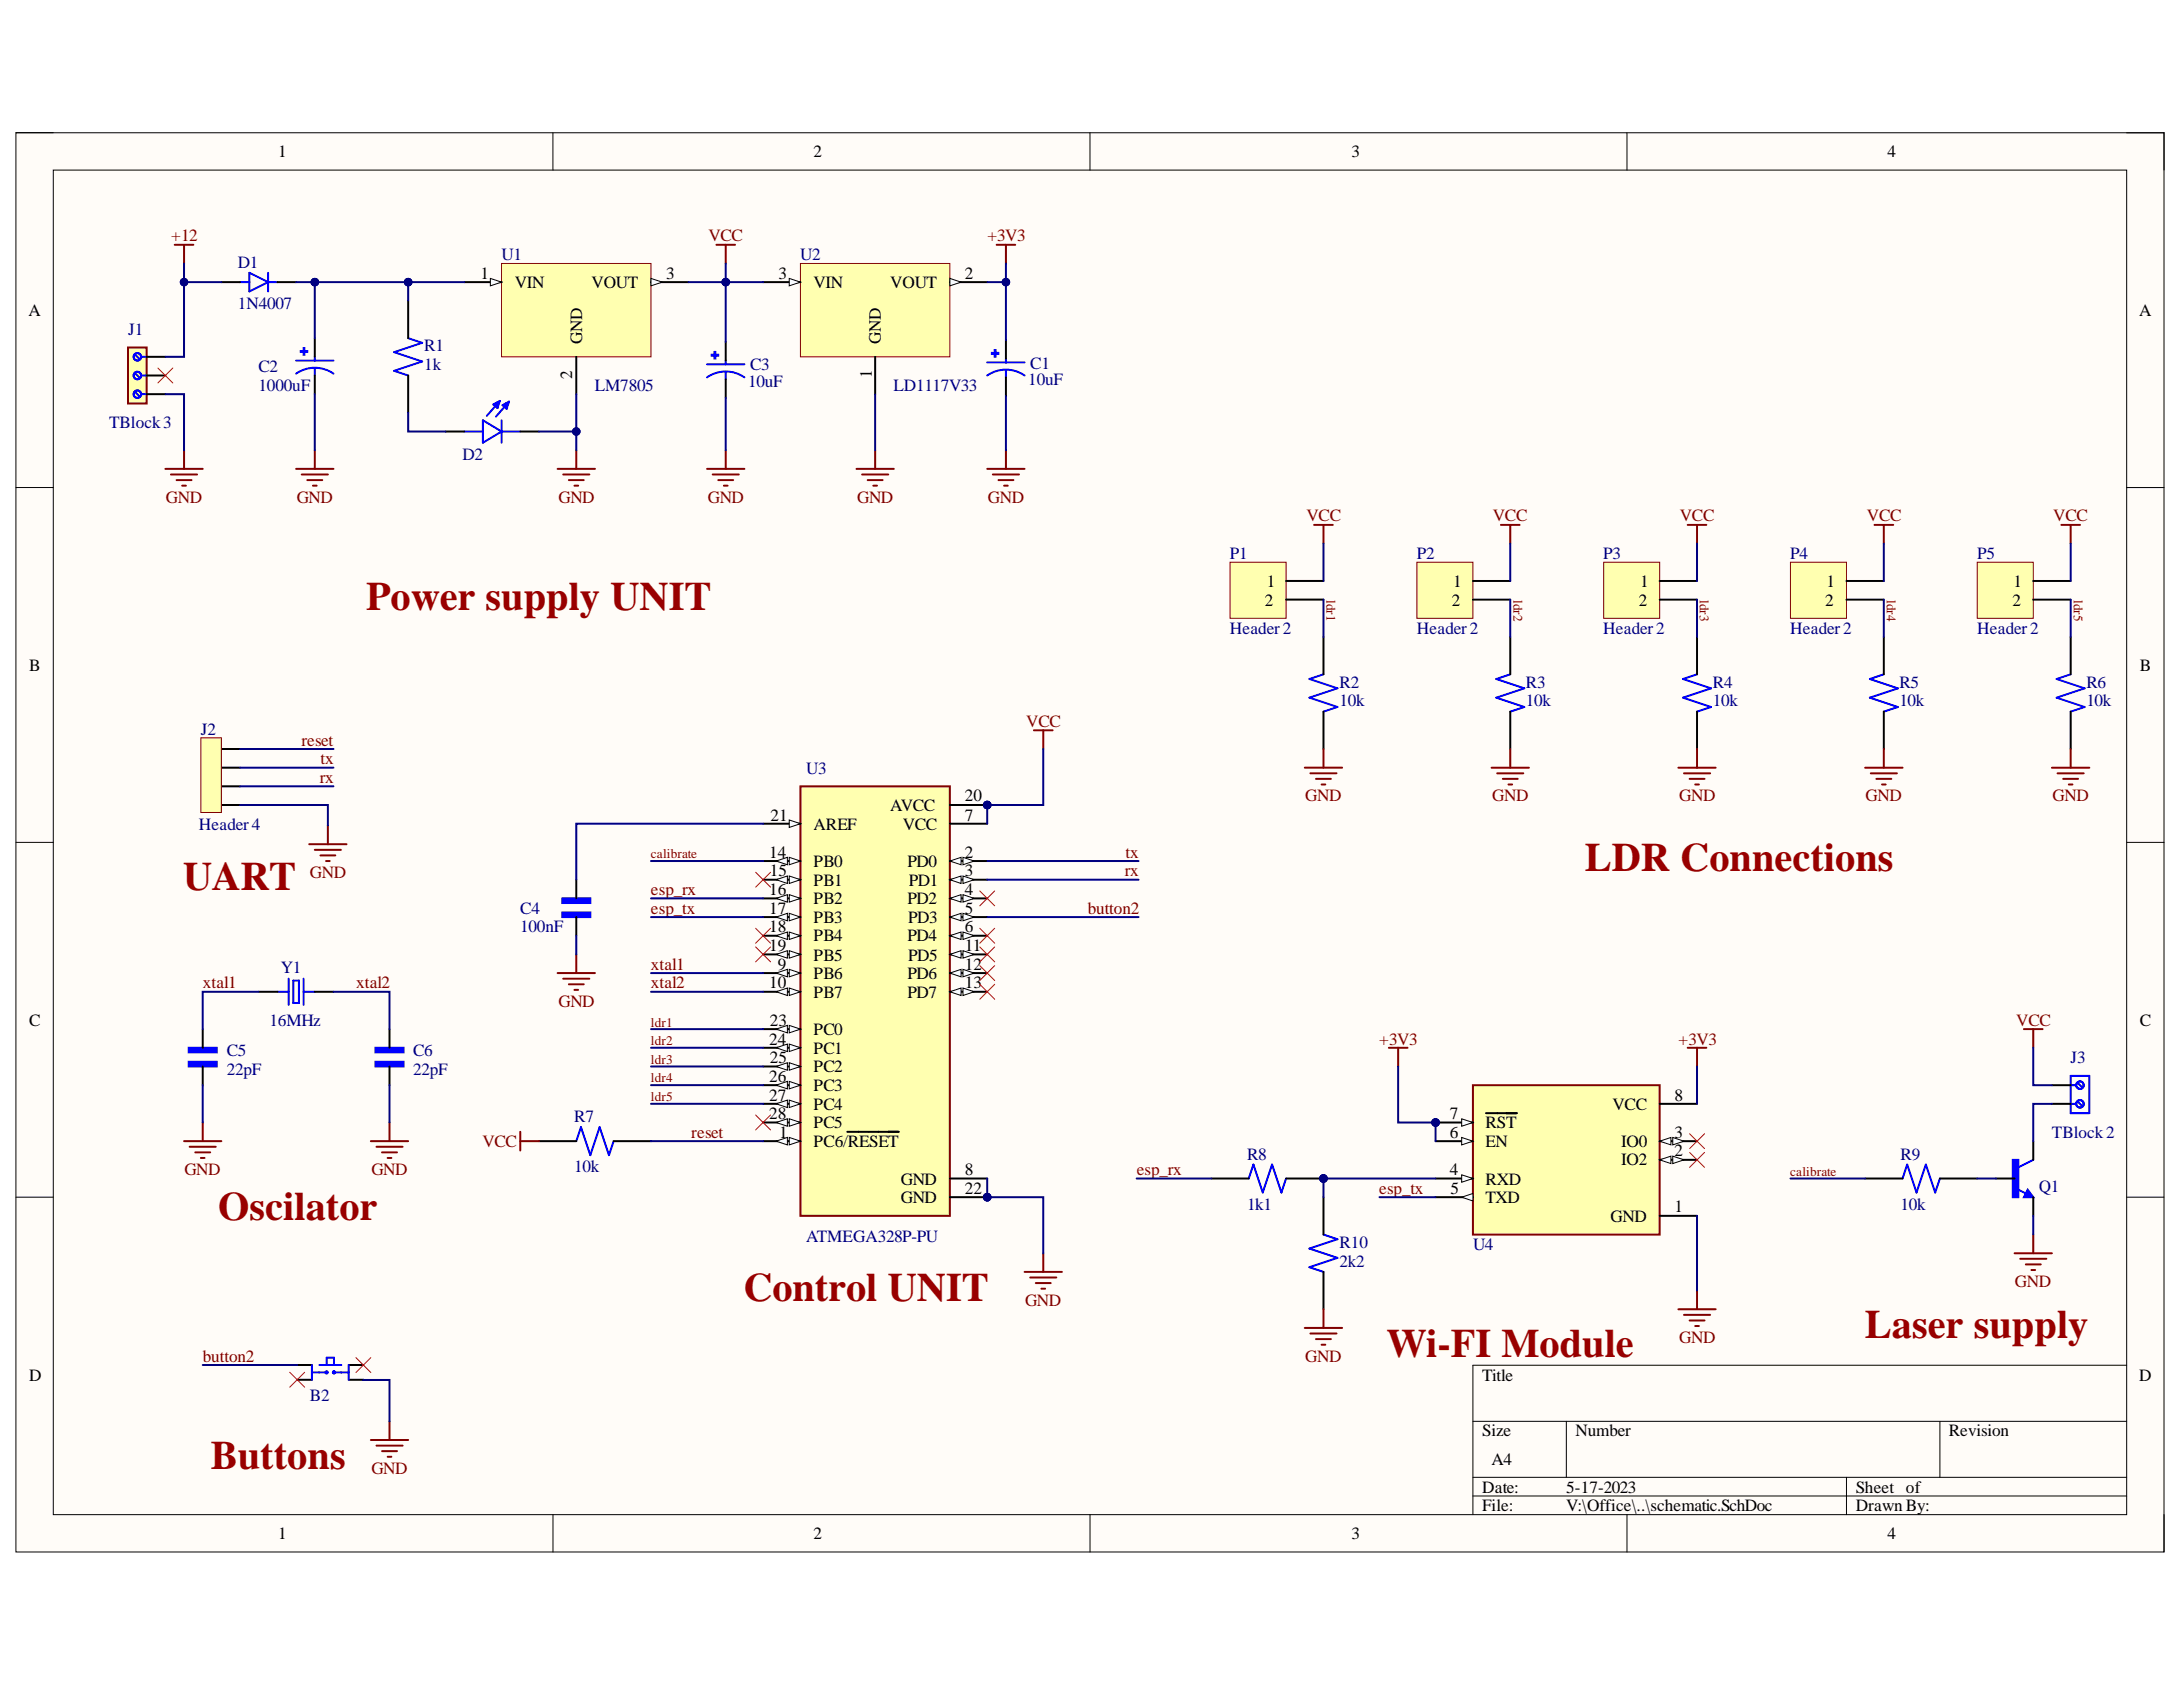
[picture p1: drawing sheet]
<svg xmlns="http://www.w3.org/2000/svg" width="279mm" height="216mm" viewBox="0 0 279 216" stroke-linecap="round" stroke-linejoin="round" font-family="sans-serif">
<defs><g id="words">
<g font-size="5.2" fill="#980000">
<text x="46.9" y="78">Power supply UNIT</text>
<text x="23.4" y="113.9">UART</text>
<text x="202.8" y="111.5">LDR Connections</text>
<text x="27.9" y="156.2">Oscilator</text>
<text x="95.2" y="166.5">Control UNIT</text>
<text x="177.5" y="173.7">Wi-FI Module</text>
<text x="238.7" y="171.2">Laser supply</text>
<text x="27" y="188">Buttons</text>
</g>
<g font-size="2.2">
<text x="35.6" y="20.1">1</text>
<text x="104.1" y="20.1">2</text>
<text x="173" y="20.1">3</text>
<text x="241.6" y="20.1">4</text>
<text x="61.5" y="35.7">1</text>
<text x="85.3" y="35.7">3</text>
<text x="99.6" y="35.7">3</text>
<text x="123.5" y="35.7">2</text>
<text x="3.6" y="40.4">A</text>
<text x="65.9" y="36.9">VIN</text>
<text x="75.7" y="36.9">VOUT</text>
<text x="104.1" y="36.9">VIN</text>
<text x="113.9" y="36.9">VOUT</text>
<text x="273.8" y="40.4">A</text>
<text x="74.5" y="44" transform="rotate(-90 74.5 44)">GND</text>
<text x="112.8" y="44" transform="rotate(-90 112.8 44)">GND</text>
<text x="73.2" y="48.5" transform="rotate(-90 73.2 48.5)">2</text>
<text x="111.6" y="48.4" transform="rotate(-90 111.6 48.4)">1</text>
<text x="161.9" y="77.5">2</text>
<text x="162.1" y="75.1">1</text>
<text x="185.8" y="77.5">2</text>
<text x="186" y="75.1">1</text>
<text x="209.8" y="77.5">2</text>
<text x="209.9" y="75.1">1</text>
<text x="233.6" y="77.5">2</text>
<text x="233.8" y="75.1">1</text>
<text x="257.6" y="77.5">2</text>
<text x="257.7" y="75.1">1</text>
<text x="3.7" y="85.8">B</text>
<text x="273.9" y="85.8">B</text>
<text x="98.6" y="105">21</text>
<text x="104.1" y="106.2">AREF</text>
<text x="113.9" y="103.7">AVCC</text>
<text x="115.5" y="106.2">VCC</text>
<text x="123.5" y="102.6">20</text>
<text x="123.5" y="105">7</text>
<text x="98.5" y="109.8">14</text>
<text x="98.5" y="112.1">15</text>
<text x="104.1" y="110.9">PB0</text>
<text x="104.1" y="113.4">PB1</text>
<text x="116.1" y="110.9">PD0</text>
<text x="116.3" y="113.4">PD1</text>
<text x="123.5" y="109.8">2</text>
<text x="123.5" y="112.1">3</text>
<text x="98.5" y="114.6">16</text>
<text x="98.5" y="116.9">17</text>
<text x="98.5" y="119.3">18</text>
<text x="104.1" y="115.8">PB2</text>
<text x="104.1" y="118.1">PB3</text>
<text x="116.1" y="115.8">PD2</text>
<text x="116.2" y="118.1">PD3</text>
<text x="123.5" y="114.6">4</text>
<text x="123.5" y="116.9">5</text>
<text x="123.5" y="119.3">6</text>
<text x="98.5" y="121.7">19</text>
<text x="99.6" y="124.1">9</text>
<text x="104.1" y="120.5">PB4</text>
<text x="104.1" y="122.9">PB5</text>
<text x="104.1" y="125.3">PB6</text>
<text x="116.1" y="120.5">PD4</text>
<text x="116.1" y="125.3">PD6</text>
<text x="116.2" y="122.9">PD5</text>
<text x="123.5" y="121.7">11</text>
<text x="123.5" y="124.1">12</text>
<text x="3.7" y="131.3">C</text>
<text x="98.5" y="126.5">10</text>
<text x="98.5" y="131.3">23</text>
<text x="104.1" y="127.7">PB7</text>
<text x="116.1" y="127.7">PD7</text>
<text x="123.5" y="126.5">13</text>
<text x="273.9" y="131.3">C</text>
<text x="98.5" y="133.7">24</text>
<text x="98.5" y="136">25</text>
<text x="104.1" y="132.5">PC0</text>
<text x="104.1" y="134.9">PC1</text>
<text x="104.1" y="137.2">PC2</text>
<text x="98.5" y="138.4">26</text>
<text x="98.5" y="140.9">27</text>
<text x="98.5" y="143.2">28</text>
<text x="104.1" y="139.6">PC3</text>
<text x="104.1" y="142.1">PC4</text>
<text x="185.6" y="143.2">7</text>
<text x="206.4" y="142.1">VCC</text>
<text x="214.3" y="140.9">8</text>
<text x="99.7" y="145.6">1</text>
<text x="104.1" y="144.4">PC5</text>
<text x="104.1" y="146.8">PC6/RESET</text>
<text x="185.6" y="145.6">6</text>
<text x="190.1" y="144.4">RST</text>
<text x="190.1" y="146.8">EN</text>
<text x="207.5" y="146.8">IO0</text>
<text x="207.5" y="149.2">IO2</text>
<text x="214.3" y="145.6">3</text>
<text x="214.3" y="148">2</text>
<text x="115.3" y="151.6">GND</text>
<text x="115.3" y="154">GND</text>
<text x="123.5" y="150.4">8</text>
<text x="123.5" y="152.8">22</text>
<text x="185.6" y="150.4">4</text>
<text x="185.7" y="152.8">5</text>
<text x="190.1" y="151.6">RXD</text>
<text x="190.1" y="154">TXD</text>
<text x="214.3" y="155.2">1</text>
<text x="206.1" y="156.3">GND</text>
<text x="3.7" y="176.7">D</text>
<text x="189.7" y="176.7">Title</text>
<text x="273.8" y="176.7">D</text>
<text x="189.7" y="183.8">Size</text>
<text x="201.6" y="183.8">Number</text>
<text x="249.4" y="183.8">Revision</text>
<text x="189.7" y="191">Date:</text>
<text x="190.9" y="187.5">A4</text>
<text x="200.5" y="191">5-17-2023</text>
<text x="237.5" y="191">Sheet of</text>
<text x="35.6" y="197">1</text>
<text x="104.1" y="197">2</text>
<text x="173" y="197">3</text>
<text x="189.7" y="193.4">File:</text>
<text x="200.5" y="193.4">V:\Office\..\schematic.SchDoc</text>
<text x="237.5" y="193.4">Drawn By:</text>
<text x="241.6" y="197">4</text>
</g>
<g font-size="2.2" fill="#800000">
<text x="21.9" y="30.9">+12</text>
<text x="90.7" y="30.9">VCC</text>
<text x="126.4" y="30.9">+3V3</text>
<text x="21.2" y="64.3">GND</text>
<text x="38" y="64.3">GND</text>
<text x="71.5" y="64.3">GND</text>
<text x="90.6" y="64.3">GND</text>
<text x="109.7" y="64.3">GND</text>
<text x="126.5" y="64.3">GND</text>
<text x="167.2" y="66.7">VCC</text>
<text x="191.1" y="66.7">VCC</text>
<text x="215" y="66.7">VCC</text>
<text x="238.9" y="66.7">VCC</text>
<text x="262.8" y="66.7">VCC</text>
<text x="38.6" y="95.5">reset</text>
<text x="131.4" y="93">VCC</text>
<text x="40.9" y="100.2">rx</text>
<text x="41" y="97.8">tx</text>
<text x="167.1" y="102.6">GND</text>
<text x="191" y="102.6">GND</text>
<text x="214.9" y="102.6">GND</text>
<text x="238.8" y="102.6">GND</text>
<text x="262.7" y="102.6">GND</text>
<text x="39.7" y="112.4">GND</text>
<text x="144" y="112.1">rx</text>
<text x="144" y="109.8">tx</text>
<text x="83.3" y="114.6">esp_rx</text>
<text x="83.3" y="116.9">esp_tx</text>
<text x="139.2" y="116.9">button2</text>
<text x="83.3" y="124.1">xtal1</text>
<text x="26" y="126.5">xtal1</text>
<text x="45.6" y="126.5">xtal2</text>
<text x="71.5" y="128.9">GND</text>
<text x="83.3" y="126.5">xtal2</text>
<text x="258.1" y="131.3">VCC</text>
<text x="176.5" y="133.7">+3V3</text>
<text x="214.8" y="133.7">+3V3</text>
<text x="61.7" y="146.8">VCC</text>
<text x="88.5" y="145.6">reset</text>
<text x="23.6" y="150.4">GND</text>
<text x="47.5" y="150.4">GND</text>
<text x="145.5" y="150.4">esp_rx</text>
<text x="176.5" y="152.8">esp_tx</text>
<text x="131.2" y="167.1">GND</text>
<text x="257.9" y="164.7">GND</text>
<text x="214.9" y="171.9">GND</text>
<text x="26" y="174.3">button2</text>
<text x="167.1" y="174.3">GND</text>
<text x="47.5" y="188.6">GND</text>
</g>
<g font-size="2.2" fill="#000080">
<text x="30.5" y="34.2">D1</text>
<text x="64.2" y="33.3">U1</text>
<text x="102.4" y="33.3">U2</text>
<text x="30.5" y="39.5">1N4007</text>
<text x="16.4" y="42.9">J1</text>
<text x="33.1" y="47.6">C2</text>
<text x="54.3" y="45">R1</text>
<text x="54.3" y="47.3">1k</text>
<text x="96" y="47.3">C3</text>
<text x="131.9" y="47.2">C1</text>
<text x="33.1" y="50.1">1000uF</text>
<text x="76.1" y="50.1">LM7805</text>
<text x="95.7" y="49.5">10uF</text>
<text x="114.4" y="50.1">LD1117V33</text>
<text x="131.6" y="49.3">10uF</text>
<text x="14" y="54.8">TBlock3</text>
<text x="59.2" y="58.8">D2</text>
<text x="157.4" y="71.5">P1</text>
<text x="181.3" y="71.5">P2</text>
<text x="205.2" y="71.5">P3</text>
<text x="229.1" y="71.5">P4</text>
<text x="253.1" y="71.5">P5</text>
<text x="157.4" y="81.1">Header2</text>
<text x="181.3" y="81.1">Header2</text>
<text x="205.2" y="81.1">Header2</text>
<text x="229.1" y="81.1">Header2</text>
<text x="253.1" y="81.1">Header2</text>
<text x="171.5" y="88">R2</text>
<text x="195.3" y="88">R3</text>
<text x="219.2" y="88">R4</text>
<text x="243.1" y="88">R5</text>
<text x="267" y="88">R6</text>
<text x="25.7" y="94">J2</text>
<text x="171.5" y="90.4">10k</text>
<text x="195.3" y="90.4">10k</text>
<text x="219.2" y="90.4">10k</text>
<text x="243.1" y="90.4">10k</text>
<text x="267" y="90.4">10k</text>
<text x="103.2" y="99">U3</text>
<text x="25.5" y="106.2">Header4</text>
<text x="66.6" y="116.9">C4</text>
<text x="66.6" y="119.3">100nF</text>
<text x="35.9" y="124.5">Y1</text>
<text x="34.5" y="131.3">16MHz</text>
<text x="29" y="135.1">C5</text>
<text x="29" y="137.6">22pF</text>
<text x="52.9" y="135.1">C6</text>
<text x="52.9" y="137.6">22pF</text>
<text x="265" y="136">J3</text>
<text x="73.5" y="143.6">R7</text>
<text x="159.6" y="148.4">R8</text>
<text x="243.3" y="148.4">R9</text>
<text x="262.6" y="145.6">TBlock2</text>
<text x="73.5" y="150">10k</text>
<text x="159.6" y="154.8">1k1</text>
<text x="243.3" y="154.8">10k</text>
<text x="260.9" y="152.5">Q1</text>
<text x="103.2" y="159">ATMEGA328P-PU</text>
<text x="171.5" y="159.7">R10</text>
<text x="188.5" y="160">U4</text>
<text x="171.5" y="162.1">2k2</text>
<text x="39.7" y="179.3">B2</text>
</g>
<g font-size="1.7" fill="#800000">
<text x="169.8" y="76.8" transform="rotate(90 169.8 76.8)">ldr1</text>
<text x="193.7" y="76.8" transform="rotate(90 193.7 76.8)">ldr2</text>
<text x="217.5" y="76.8" transform="rotate(90 217.5 76.8)">ldr3</text>
<text x="241.5" y="76.8" transform="rotate(90 241.5 76.8)">ldr4</text>
<text x="265.4" y="76.8" transform="rotate(90 265.4 76.8)">ldr5</text>
<text x="83.3" y="109.8">calibrate</text>
<text x="83.3" y="131.4">ldr1</text>
<text x="83.3" y="133.8">ldr2</text>
<text x="83.3" y="136.1">ldr3</text>
<text x="83.3" y="138.5">ldr4</text>
<text x="83.3" y="141">ldr5</text>
<text x="229.1" y="150.5">calibrate</text>
</g>
</g></defs>
<path d="M2 17h275v181.6h-275z" fill-rule="evenodd" fill="#fffcf8"/>
<path d="M2 17h275v181.6h-275z" fill="none" stroke="#000" stroke-width=".13"/>
<path d="M6.8 21.8h265.4v172h-265.4z" fill-rule="evenodd" fill="#fffcf8"/>
<g fill="none" stroke="#000" stroke-width=".13">
<path d="M2 17h4.8M70.8 17v4.8M139.5 17v4.8M208.2 17v4.8M272.2 17h4.8v4.8M6.8 21.8h265.4v172h-265.4zM2 62.4h4.8M272.2 62.4h4.8M2 107.8h4.8M272.2 107.8h4.8M2 153.2h4.8M272.2 153.2h4.8"/>
<path d="M272.2 174.7h-83.7v19.1M70.8 193.8v4.8M139.5 193.8v4.8M188.5 181.9h83.7M188.5 189.1h83.7M188.5 191.5h83.7M200.5 181.9v7.2M208.2 193.8v4.8M236.3 189.1v4.7M248.3 181.9v7.2M277 193.8v4.8"/>
</g>
<path d="M38.9 44.6h.1v.8h-.1z" fill-rule="evenodd" fill="#00f"/>
<path d="M38.9 44.6h.1v.8h-.1z" fill="none" stroke="#00f" stroke-width=".25"/>
<path d="M38.5 44.9h.8v.1h-.8z" fill-rule="evenodd" fill="#00f"/>
<g fill="none" stroke="#00f" stroke-width=".25">
<path d="M37.9 47.8a4.2 4.2 0 0 1 4.8 0M37.9 46.1h4.8M38.5 44.9h.8v.1h-.8zM40.3 45.7v.4M40.3 47.1v1M52.2 43.3l1.8 .6-3.6 1.2 3.6 1.2-3.6 1.2 1.8 .6M59.4 55.2h2.4M61.8 53.8l2.4 1.4-2.4 1.5zM63.5 51.7l-.2 .1M63.6 51.5h.1v.7M64 51.3l-1.7 1.9M64 51.3l-.9 .5 .6 .4"/>
<path d="M64 51.3l-.3 .9M64.2 53.8v2.9M64.2 55.2h2.4M64.7 51.8l-.2 .1M64.7 51.6h.2l-.1 .7M65.2 51.4l-1.7 1.9M65.2 51.4l-.9 .5 .5 .4M65.2 51.4l-.4 .9"/>
</g>
<path d="M52.2 38.5v4.8M40.3 43.3v2.4M40.3 48.1v2.3M52.2 48.1v4.7M57 55.2h2.4M66.6 55.2h2.4" fill="none" stroke="#000" stroke-width=".25"/>
<path d="M91.4 45h.2v.9h-.2z" fill-rule="evenodd" fill="#00f"/>
<path d="M91.4 45h.2v.9h-.2z" fill="none" stroke="#00f" stroke-width=".25"/>
<path d="M91.1 45.4h.8v.1h-.8z" fill-rule="evenodd" fill="#00f"/>
<path d="M90.5 48.3a4.2 4.2 0 0 1 4.8 0M90.5 46.6h4.8M91.1 45.4h.8v.1h-.8zM92.9 46.1v.5M92.9 47.6v.9" fill="none" stroke="#00f" stroke-width=".25"/>
<path d="M92.9 43.8v2.3M92.9 48.5v2.4" fill="none" stroke="#000" stroke-width=".25"/>
<path d="M127.3 44.8h.1v.8h-.1z" fill-rule="evenodd" fill="#00f"/>
<path d="M127.3 44.8h.1v.8h-.1z" fill="none" stroke="#00f" stroke-width=".25"/>
<path d="M126.9 45.2h.9v.1h-.9z" fill-rule="evenodd" fill="#00f"/>
<path d="M126.4 48.1a4.2 4.2 0 0 1 4.7 0M126.4 46.4h4.7M126.9 45.2h.9v.1h-.9zM128.7 45.9v.5M128.7 47.3v1" fill="none" stroke="#00f" stroke-width=".25"/>
<path d="M128.7 43.5v2.4M128.7 48.3v2.4" fill="none" stroke="#000" stroke-width=".25"/>
<g fill="none" stroke="#800000" stroke-width=".25">
<path d="M22.4 31.3h2.4M23.6 31.3v2.4M91.7 31.3h2.4M92.9 31.3v2.4M127.6 31.3h2.3M128.7 31.3v2.4M23.6 57.6v2.4M40.3 57.6v2.4M92.9 57.6v2.4M128.7 57.6v2.4M21.2 60h4.7M21.9 60.7h3.3"/>
<path d="M22.6 61.4h1.9M23.3 62.2h.5M37.9 60h4.8M38.6 60.7h3.4M39.3 61.4h1.9M40.1 62.2h.4M90.5 60h4.8M91.2 60.7h3.4M91.9 61.4h1.9M92.6 62.2h.5M126.4 60h4.7M127.1 60.7h3.3"/>
<path d="M127.8 61.4h1.9M128.5 62.2h.5"/>
</g>
<path d="M64.2 33.7h19.1v12h-19.1z" fill-rule="evenodd" fill="#ffffb0"/>
<path d="M64.2 33.7h19.1v12h-19.1z" fill="none" stroke="#800000" stroke-width=".13"/>
<path d="M59.4 36.1h4.8" fill="none" stroke="#000" stroke-width=".25"/>
<path d="M62.8 35.6l1.4 .5-1.4 .5z" fill="#f8fcff"/>
<path d="M62.8 35.6l1.4 .5-1.4 .5z" fill="none" stroke="#000" stroke-width=".13"/>
<path d="M83.3 36.1h4.8" fill="none" stroke="#000" stroke-width=".25"/>
<path d="M83.3 35.6l1.5 .5-1.5 .5z" fill="#f8fcff"/>
<path d="M83.3 35.6l1.5 .5-1.5 .5z" fill="none" stroke="#000" stroke-width=".13"/>
<path d="M73.8 45.7v4.7" fill="none" stroke="#000" stroke-width=".25"/>
<path d="M102.4 33.7h19.2v12h-19.2z" fill-rule="evenodd" fill="#ffffb0"/>
<path d="M102.4 33.7h19.2v12h-19.2z" fill="none" stroke="#800000" stroke-width=".13"/>
<path d="M97.7 36.1h4.7" fill="none" stroke="#000" stroke-width=".25"/>
<path d="M101 35.6l1.4 .5-1.4 .5z" fill="#f8fcff"/>
<path d="M101 35.6l1.4 .5-1.4 .5z" fill="none" stroke="#000" stroke-width=".13"/>
<path d="M121.6 36.1h4.8" fill="none" stroke="#000" stroke-width=".25"/>
<path d="M121.6 35.6l1.4 .5-1.4 .5z" fill="#f8fcff"/>
<path d="M121.6 35.6l1.4 .5-1.4 .5z" fill="none" stroke="#000" stroke-width=".13"/>
<path d="M28.3 36.1h2.4M35.5 36.1h2.4M112 45.7v4.7" fill="none" stroke="#000" stroke-width=".25"/>
<path d="M73.8 57.6v2.4M112 57.6v2.4M71.4 60h4.8M72.1 60.7h3.3M72.8 61.4h1.9M73.5 62.2h.5M109.6 60h4.8M110.3 60.7h3.4M111.1 61.4h1.9M111.8 62.2h.4" fill="none" stroke="#800000" stroke-width=".25"/>
<path d="M30.7 36.1h1.2M31.9 34.9l2.4 1.2-2.4 1.2zM34.3 34.9v2.4M34.3 36.1h1.2" fill="none" stroke="#00f" stroke-width=".25"/>
<path d="M16.4 44.5h2.4v7.1h-2.4z" fill-rule="evenodd" fill="#ffffb0"/>
<path d="M16.4 44.5h2.4v7.1h-2.4z" fill="none" stroke="#800000" stroke-width=".25"/>
<g fill="none" stroke="#00f" stroke-width=".25">
<path d="M17.3 50.2l.5 .5M17.3 47.8l.5 .5M17.3 45.4l.5 .5M18.1 50.4h.7M18.1 48.1h.7M18.1 45.7h.7"/>
<circle cx="17.6" cy="45.7" r=".48"/>
<circle cx="17.6" cy="48.1" r=".48"/>
<circle cx="17.6" cy="50.4" r=".48"/>
</g>
<path d="M18.8 50.4h2.4M18.8 48.1h2.4M18.8 45.7h2.4" fill="none" stroke="#000" stroke-width=".25"/>
<path d="M20.2 47.1l1.9 1.9M22.1 47.1l-1.9 1.9" fill="none" stroke="#f00" stroke-width=".13"/>
<circle cx="126.4" cy="103" r=".48" fill="#000080"/>
<circle cx="126.4" cy="103" r=".48" fill="none" stroke="#000080" stroke-width=".13"/>
<circle cx="126.4" cy="153.2" r=".48" fill="#000080"/>
<circle cx="126.4" cy="153.2" r=".48" fill="none" stroke="#000080" stroke-width=".13"/>
<path d="M102.4 100.6h19.2v55h-19.2z" fill-rule="evenodd" fill="#ffffb0"/>
<path d="M102.4 100.6h19.2v55h-19.2z" fill="none" stroke="#800000" stroke-width=".25"/>
<path d="M97.7 105.4h4.7" fill="none" stroke="#000" stroke-width=".25"/>
<path d="M101 104.9l1.4 .5-1.4 .5z" fill="#f8fcff"/>
<path d="M101 104.9l1.4 .5-1.4 .5z" fill="none" stroke="#000" stroke-width=".13"/>
<path d="M97.7 110.2h4.7" fill="none" stroke="#000" stroke-width=".25"/>
<path d="M101 109.7l1.4 .5-1.4 .5z" fill="#f8fcff"/>
<path d="M101 109.7l1.4 .5-1.4 .5z" fill="none" stroke="#000" stroke-width=".13"/>
<path d="M99.3 110.2l1.5-.5v1z" fill="#f8fcff"/>
<path d="M99.3 110.2l1.5-.5v1z" fill="none" stroke="#000" stroke-width=".13"/>
<path d="M97.7 112.6h4.7" fill="none" stroke="#000" stroke-width=".25"/>
<path d="M101 112.1l1.4 .5-1.4 .5z" fill="#f8fcff"/>
<path d="M101 112.1l1.4 .5-1.4 .5z" fill="none" stroke="#000" stroke-width=".13"/>
<path d="M99.3 112.6l1.5-.5v1z" fill="#f8fcff"/>
<path d="M99.3 112.6l1.5-.5v1z" fill="none" stroke="#000" stroke-width=".13"/>
<path d="M97.7 115h4.7" fill="none" stroke="#000" stroke-width=".25"/>
<path d="M101 114.5l1.4 .5-1.4 .5z" fill="#f8fcff"/>
<path d="M101 114.5l1.4 .5-1.4 .5z" fill="none" stroke="#000" stroke-width=".13"/>
<path d="M99.3 115l1.5-.5v1z" fill="#f8fcff"/>
<path d="M99.3 115l1.5-.5v1z" fill="none" stroke="#000" stroke-width=".13"/>
<path d="M97.7 117.4h4.7" fill="none" stroke="#000" stroke-width=".25"/>
<path d="M101 116.9l1.4 .5-1.4 .4z" fill="#f8fcff"/>
<path d="M101 116.9l1.4 .5-1.4 .4z" fill="none" stroke="#000" stroke-width=".13"/>
<path d="M99.3 117.4l1.5-.5v.9z" fill="#f8fcff"/>
<path d="M99.3 117.4l1.5-.5v.9z" fill="none" stroke="#000" stroke-width=".13"/>
<path d="M97.7 119.8h4.7" fill="none" stroke="#000" stroke-width=".25"/>
<path d="M101 119.3l1.4 .5-1.4 .4z" fill="#f8fcff"/>
<path d="M101 119.3l1.4 .5-1.4 .4z" fill="none" stroke="#000" stroke-width=".13"/>
<path d="M99.3 119.8l1.5-.5v.9z" fill="#f8fcff"/>
<path d="M99.3 119.8l1.5-.5v.9z" fill="none" stroke="#000" stroke-width=".13"/>
<path d="M97.7 122.1h4.7" fill="none" stroke="#000" stroke-width=".25"/>
<path d="M101 121.7l1.4 .4-1.4 .5z" fill="#f8fcff"/>
<path d="M101 121.7l1.4 .4-1.4 .5z" fill="none" stroke="#000" stroke-width=".13"/>
<path d="M99.3 122.1l1.5-.4v.9z" fill="#f8fcff"/>
<path d="M99.3 122.1l1.5-.4v.9z" fill="none" stroke="#000" stroke-width=".13"/>
<path d="M97.7 124.5h4.7" fill="none" stroke="#000" stroke-width=".25"/>
<path d="M101 124.1l1.4 .4-1.4 .5z" fill="#f8fcff"/>
<path d="M101 124.1l1.4 .4-1.4 .5z" fill="none" stroke="#000" stroke-width=".13"/>
<path d="M99.3 124.5l1.5-.4v.9z" fill="#f8fcff"/>
<path d="M99.3 124.5l1.5-.4v.9z" fill="none" stroke="#000" stroke-width=".13"/>
<path d="M97.7 126.9h4.7" fill="none" stroke="#000" stroke-width=".25"/>
<path d="M101 126.4l1.4 .5-1.4 .5z" fill="#f8fcff"/>
<path d="M101 126.4l1.4 .5-1.4 .5z" fill="none" stroke="#000" stroke-width=".13"/>
<path d="M99.3 126.9l1.5-.5v1z" fill="#f8fcff"/>
<path d="M99.3 126.9l1.5-.5v1z" fill="none" stroke="#000" stroke-width=".13"/>
<path d="M97.7 131.7h4.7" fill="none" stroke="#000" stroke-width=".25"/>
<path d="M101 131.2l1.4 .5-1.4 .5z" fill="#f8fcff"/>
<path d="M101 131.2l1.4 .5-1.4 .5z" fill="none" stroke="#000" stroke-width=".13"/>
<path d="M99.3 131.7l1.5-.5v1z" fill="#f8fcff"/>
<path d="M99.3 131.7l1.5-.5v1z" fill="none" stroke="#000" stroke-width=".13"/>
<path d="M97.7 134.1h4.7" fill="none" stroke="#000" stroke-width=".25"/>
<path d="M101 133.6l1.4 .5-1.4 .5z" fill="#f8fcff"/>
<path d="M101 133.6l1.4 .5-1.4 .5z" fill="none" stroke="#000" stroke-width=".13"/>
<path d="M99.3 134.1l1.5-.5v1z" fill="#f8fcff"/>
<path d="M99.3 134.1l1.5-.5v1z" fill="none" stroke="#000" stroke-width=".13"/>
<path d="M97.7 136.5h4.7" fill="none" stroke="#000" stroke-width=".25"/>
<path d="M101 136l1.4 .5-1.4 .5z" fill="#f8fcff"/>
<path d="M101 136l1.4 .5-1.4 .5z" fill="none" stroke="#000" stroke-width=".13"/>
<path d="M99.3 136.5l1.5-.5v1z" fill="#f8fcff"/>
<path d="M99.3 136.5l1.5-.5v1z" fill="none" stroke="#000" stroke-width=".13"/>
<path d="M97.7 138.9h4.7" fill="none" stroke="#000" stroke-width=".25"/>
<path d="M101 138.4l1.4 .5-1.4 .5z" fill="#f8fcff"/>
<path d="M101 138.4l1.4 .5-1.4 .5z" fill="none" stroke="#000" stroke-width=".13"/>
<path d="M99.3 138.9l1.5-.5v1z" fill="#f8fcff"/>
<path d="M99.3 138.9l1.5-.5v1z" fill="none" stroke="#000" stroke-width=".13"/>
<path d="M97.7 141.3h4.7" fill="none" stroke="#000" stroke-width=".25"/>
<path d="M101 140.8l1.4 .5-1.4 .4z" fill="#f8fcff"/>
<path d="M101 140.8l1.4 .5-1.4 .4z" fill="none" stroke="#000" stroke-width=".13"/>
<path d="M99.3 141.3l1.5-.5v.9z" fill="#f8fcff"/>
<path d="M99.3 141.3l1.5-.5v.9z" fill="none" stroke="#000" stroke-width=".13"/>
<path d="M97.7 143.7h4.7" fill="none" stroke="#000" stroke-width=".25"/>
<path d="M101 143.2l1.4 .5-1.4 .4z" fill="#f8fcff"/>
<path d="M101 143.2l1.4 .5-1.4 .4z" fill="none" stroke="#000" stroke-width=".13"/>
<path d="M99.3 143.7l1.5-.5v.9z" fill="#f8fcff"/>
<path d="M99.3 143.7l1.5-.5v.9z" fill="none" stroke="#000" stroke-width=".13"/>
<path d="M97.7 146h4.7" fill="none" stroke="#000" stroke-width=".25"/>
<path d="M101 145.6l1.4 .4-1.4 .5z" fill="#f8fcff"/>
<path d="M101 145.6l1.4 .4-1.4 .5z" fill="none" stroke="#000" stroke-width=".13"/>
<path d="M99.3 146l1.5-.4v.9z" fill="#f8fcff"/>
<path d="M99.3 146l1.5-.4v.9z" fill="none" stroke="#000" stroke-width=".13"/>
<path d="M121.6 103h4.8M108.4 144.8h6.6" fill="none" stroke="#000" stroke-width=".25"/>
<circle cx="126.4" cy="103" r=".48" fill="#000080"/>
<circle cx="126.4" cy="103" r=".48" fill="none" stroke="#000080" stroke-width=".13"/>
<path d="M121.6 105.4h4.8M121.6 110.2h4.8" fill="none" stroke="#000" stroke-width=".25"/>
<path d="M121.6 110.2l1.4-.5v1z" fill="#f8fcff"/>
<path d="M121.6 110.2l1.4-.5v1z" fill="none" stroke="#000" stroke-width=".13"/>
<path d="M123.2 109.7l1.5 .5-1.5 .5z" fill="#f8fcff"/>
<path d="M123.2 109.7l1.5 .5-1.5 .5z" fill="none" stroke="#000" stroke-width=".13"/>
<path d="M121.6 112.6h4.8" fill="none" stroke="#000" stroke-width=".25"/>
<path d="M121.6 112.6l1.4-.5v1z" fill="#f8fcff"/>
<path d="M121.6 112.6l1.4-.5v1z" fill="none" stroke="#000" stroke-width=".13"/>
<path d="M123.2 112.1l1.5 .5-1.5 .5z" fill="#f8fcff"/>
<path d="M123.2 112.1l1.5 .5-1.5 .5z" fill="none" stroke="#000" stroke-width=".13"/>
<path d="M121.6 115h4.8" fill="none" stroke="#000" stroke-width=".25"/>
<path d="M121.6 115l1.4-.5v1z" fill="#f8fcff"/>
<path d="M121.6 115l1.4-.5v1z" fill="none" stroke="#000" stroke-width=".13"/>
<path d="M123.2 114.5l1.5 .5-1.5 .5z" fill="#f8fcff"/>
<path d="M123.2 114.5l1.5 .5-1.5 .5z" fill="none" stroke="#000" stroke-width=".13"/>
<path d="M121.6 117.4h4.8" fill="none" stroke="#000" stroke-width=".25"/>
<path d="M121.6 117.4l1.4-.5v.9z" fill="#f8fcff"/>
<path d="M121.6 117.4l1.4-.5v.9z" fill="none" stroke="#000" stroke-width=".13"/>
<path d="M123.2 116.9l1.5 .5-1.5 .4z" fill="#f8fcff"/>
<path d="M123.2 116.9l1.5 .5-1.5 .4z" fill="none" stroke="#000" stroke-width=".13"/>
<path d="M121.6 119.8h4.8" fill="none" stroke="#000" stroke-width=".25"/>
<path d="M121.6 119.8l1.4-.5v.9z" fill="#f8fcff"/>
<path d="M121.6 119.8l1.4-.5v.9z" fill="none" stroke="#000" stroke-width=".13"/>
<path d="M123.2 119.3l1.5 .5-1.5 .4z" fill="#f8fcff"/>
<path d="M123.2 119.3l1.5 .5-1.5 .4z" fill="none" stroke="#000" stroke-width=".13"/>
<path d="M121.6 122.1h4.8" fill="none" stroke="#000" stroke-width=".25"/>
<path d="M121.6 122.1l1.4-.4v.9z" fill="#f8fcff"/>
<path d="M121.6 122.1l1.4-.4v.9z" fill="none" stroke="#000" stroke-width=".13"/>
<path d="M123.2 121.7l1.5 .4-1.5 .5z" fill="#f8fcff"/>
<path d="M123.2 121.7l1.5 .4-1.5 .5z" fill="none" stroke="#000" stroke-width=".13"/>
<path d="M121.6 124.5h4.8" fill="none" stroke="#000" stroke-width=".25"/>
<path d="M121.6 124.5l1.4-.4v.9z" fill="#f8fcff"/>
<path d="M121.6 124.5l1.4-.4v.9z" fill="none" stroke="#000" stroke-width=".13"/>
<path d="M123.2 124.1l1.5 .4-1.5 .5z" fill="#f8fcff"/>
<path d="M123.2 124.1l1.5 .4-1.5 .5z" fill="none" stroke="#000" stroke-width=".13"/>
<path d="M121.6 126.9h4.8" fill="none" stroke="#000" stroke-width=".25"/>
<path d="M121.6 126.9l1.4-.5v1z" fill="#f8fcff"/>
<path d="M121.6 126.9l1.4-.5v1z" fill="none" stroke="#000" stroke-width=".13"/>
<path d="M123.2 126.4l1.5 .5-1.5 .5z" fill="#f8fcff"/>
<path d="M123.2 126.4l1.5 .5-1.5 .5z" fill="none" stroke="#000" stroke-width=".13"/>
<path d="M121.6 150.8h4.8M121.6 153.2h4.8" fill="none" stroke="#000" stroke-width=".25"/>
<circle cx="126.4" cy="153.2" r=".48" fill="#000080"/>
<circle cx="126.4" cy="153.2" r=".48" fill="none" stroke="#000080" stroke-width=".13"/>
<path d="M35.5 126.9h1.4M36.9 125.3v3.3M37.5 125.5h.8v2.9h-.8zM38.9 126.9h1.4M38.9 125.3v3.3" fill="none" stroke="#00f" stroke-width=".25"/>
<path d="M33.1 126.9h2.4M40.3 126.9h2.4" fill="none" stroke="#000" stroke-width=".25"/>
<path d="M24.2 135.9h3.5v.6h-3.5z" fill-rule="evenodd" fill="#00f"/>
<path d="M24.2 135.9h3.5v.6h-3.5z" fill="none" stroke="#00f" stroke-width=".25"/>
<path d="M24.2 134.1h3.5v.6h-3.5z" fill-rule="evenodd" fill="#00f"/>
<path d="M24.2 134.1h3.5v.6h-3.5z" fill="none" stroke="#00f" stroke-width=".25"/>
<path d="M25.9 131.7v2.4M25.9 136.5v2.4" fill="none" stroke="#000" stroke-width=".25"/>
<path d="M48.1 135.9h3.5v.6h-3.5z" fill-rule="evenodd" fill="#00f"/>
<path d="M48.1 135.9h3.5v.6h-3.5z" fill="none" stroke="#00f" stroke-width=".25"/>
<path d="M48.1 134.1h3.5v.6h-3.5z" fill-rule="evenodd" fill="#00f"/>
<path d="M48.1 134.1h3.5v.6h-3.5z" fill="none" stroke="#00f" stroke-width=".25"/>
<path d="M49.9 131.7v2.4M49.9 136.5v2.4" fill="none" stroke="#000" stroke-width=".25"/>
<g fill="none" stroke="#800000" stroke-width=".25">
<path d="M132.3 93.5h2.4M133.5 93.5v2.4M23.6 146h4.7M24.3 146.8h3.3M25 147.5h1.9M25.7 148.2h.5M25.9 143.7v2.3M47.5 146h4.7M48.2 146.8h3.3M48.9 147.5h1.9M49.6 148.2h.5M49.9 143.7v2.3"/>
<path d="M131.1 162.8h4.8M131.9 163.5h3.3M132.6 164.2h1.9M133.3 164.9h.5M133.5 160.4v2.4"/>
</g>
<path d="M72 116.8h3.6v.6h-3.6z" fill-rule="evenodd" fill="#00f"/>
<path d="M72 116.8h3.6v.6h-3.6z" fill="none" stroke="#00f" stroke-width=".25"/>
<path d="M72 115h3.6v.6h-3.6z" fill-rule="evenodd" fill="#00f"/>
<path d="M72 115h3.6v.6h-3.6zM73.8 146l.6-1.7 1.2 3.5 1.1-3.5 1.2 3.5 .6-1.8" fill="none" stroke="#00f" stroke-width=".25"/>
<path d="M28.3 95.9h2.4M28.3 98.2h2.4M28.3 100.6h2.4M28.3 103h2.4M73.8 112.6v2.4M73.8 117.4v2.4M69 146h4.8M78.5 146h4.8" fill="none" stroke="#000" stroke-width=".25"/>
<path d="M71.4 124.5h4.8M72.1 125.3h3.3M72.8 126h1.9M73.5 126.7h.5M73.8 122.1v2.4M66.6 144.8v2.4M66.6 146h2.4" fill="none" stroke="#800000" stroke-width=".25"/>
<path d="M25.7 94.4h2.6v9.6h-2.6z" fill-rule="evenodd" fill="#ffffb0"/>
<path d="M25.7 94.4h2.6v9.6h-2.6z" fill="none" stroke="#800000" stroke-width=".13"/>
<path d="M39.6 108h4.8M40.3 108.8h3.3M41 109.5h1.9M41.7 110.2h.5M42 105.7v2.3M47.5 184.3h4.7M48.2 185h3.3M48.9 185.7h1.9M49.6 186.4h.5M49.9 181.9v2.4" fill="none" stroke="#800000" stroke-width=".25"/>
<path d="M96.7 118.8l1.9 1.9M98.6 118.8l-1.9 1.9M96.7 121.2l1.9 1.9M98.6 121.2l-1.9 1.9M37.1 175.6l1.9 1.9M39 175.6l-1.9 1.9M45.5 173.7l2 2M47.5 173.7l-2 2" fill="none" stroke="#f00" stroke-width=".13"/>
<path d="M38 174.7h1.9M38 176.6h1.9M44.6 174.7h1.9M44.6 176.6h1.9" fill="none" stroke="#000" stroke-width=".25"/>
<g fill="none" stroke="#00f" stroke-width=".25">
<path d="M39.9 175.6h1.9M39.9 174.7v1.9M40.9 174.7h2.8M41.7 175.6h.2v.1h-.2zM41.8 174.7v-.9h.9v.9M42.7 175.6h1.9M44.6 174.7v1.9"/>
<circle cx="42.7" cy="175.6" r=".13"/>
</g>
<circle cx="183.7" cy="143.7" r=".48" fill="#000080"/>
<circle cx="183.7" cy="143.7" r=".48" fill="none" stroke="#000080" stroke-width=".13"/>
<path d="M188.5 138.9h23.9v19.1h-23.9z" fill-rule="evenodd" fill="#ffffb0"/>
<path d="M188.5 138.9h23.9v19.1h-23.9z" fill="none" stroke="#800000" stroke-width=".25"/>
<path d="M183.7 143.7h4.8" fill="none" stroke="#000" stroke-width=".25"/>
<path d="M187.1 143.2l1.4 .5-1.4 .4z" fill="#f8fcff"/>
<path d="M187.1 143.2l1.4 .5-1.4 .4z" fill="none" stroke="#000" stroke-width=".13"/>
<path d="M190.2 142.5h4" fill="none" stroke="#000" stroke-width=".25"/>
<circle cx="183.7" cy="143.7" r=".48" fill="#000080"/>
<circle cx="183.7" cy="143.7" r=".48" fill="none" stroke="#000080" stroke-width=".13"/>
<path d="M183.7 146h4.8" fill="none" stroke="#000" stroke-width=".25"/>
<path d="M187.1 145.6l1.4 .4-1.4 .5z" fill="#f8fcff"/>
<path d="M187.1 145.6l1.4 .4-1.4 .5z" fill="none" stroke="#000" stroke-width=".13"/>
<path d="M183.7 150.8h4.8" fill="none" stroke="#000" stroke-width=".25"/>
<path d="M187.1 150.3l1.4 .5-1.4 .5z" fill="#f8fcff"/>
<path d="M187.1 150.3l1.4 .5-1.4 .5z" fill="none" stroke="#000" stroke-width=".13"/>
<path d="M183.7 153.2h4.8" fill="none" stroke="#000" stroke-width=".25"/>
<path d="M187.1 153.2l1.4-.5v1z" fill="#f8fcff"/>
<path d="M187.1 153.2l1.4-.5v1z" fill="none" stroke="#000" stroke-width=".13"/>
<path d="M212.4 141.3h4.8M212.4 146h4.8" fill="none" stroke="#000" stroke-width=".25"/>
<path d="M212.4 146l1.5-.4v.9z" fill="#f8fcff"/>
<path d="M212.4 146l1.5-.4v.9z" fill="none" stroke="#000" stroke-width=".13"/>
<path d="M214.1 145.6l1.4 .4-1.4 .5z" fill="#f8fcff"/>
<path d="M214.1 145.6l1.4 .4-1.4 .5z" fill="none" stroke="#000" stroke-width=".13"/>
<path d="M212.4 148.4h4.8" fill="none" stroke="#000" stroke-width=".25"/>
<path d="M212.4 148.4l1.5-.4v.9z" fill="#f8fcff"/>
<path d="M212.4 148.4l1.5-.4v.9z" fill="none" stroke="#000" stroke-width=".13"/>
<path d="M214.1 148l1.4 .4-1.4 .5z" fill="#f8fcff"/>
<path d="M214.1 148l1.4 .4-1.4 .5z" fill="none" stroke="#000" stroke-width=".13"/>
<path d="M212.4 155.6h4.8" fill="none" stroke="#000" stroke-width=".25"/>
<path d="M177.8 134.1h2.4M178.9 134.1v2.4M216 134.1h2.4M217.2 134.1v2.4M214.8 167.6h4.8M215.5 168.3h3.4M216.2 169h2M217 169.7h.4M217.2 165.2v2.4" fill="none" stroke="#800000" stroke-width=".25"/>
<path d="M216.2 145.1l2 1.9M216.2 147.5l2 1.9M218.2 145.1l-2 1.9M218.2 147.5l-2 1.9" fill="none" stroke="#f00" stroke-width=".13"/>
<circle cx="169.4" cy="150.8" r=".48" fill="#000080"/>
<circle cx="169.4" cy="150.8" r=".48" fill="none" stroke="#000080" stroke-width=".13"/>
<path d="M159.8 150.8l.6-1.8 1.2 3.6 1.2-3.6 1.2 3.6 .6-1.8" fill="none" stroke="#00f" stroke-width=".25"/>
<path d="M164.6 150.8h4.8" fill="none" stroke="#000" stroke-width=".25"/>
<circle cx="169.4" cy="150.8" r=".48" fill="#000080"/>
<circle cx="169.4" cy="150.8" r=".48" fill="none" stroke="#000080" stroke-width=".13"/>
<path d="M155 150.8h4.8M169.4 153.2v4.8M169.4 162.8v4.8" fill="none" stroke="#000" stroke-width=".25"/>
<path d="M169.4 158l1.8 .6-3.6 1.2 3.6 1.2-3.6 1.2 1.8 .6" fill="none" stroke="#00f" stroke-width=".25"/>
<path d="M167 169.9h4.8M167.7 170.7h3.4M168.4 171.4h1.9M169.1 172.1h.5M169.4 167.6v2.3" fill="none" stroke="#800000" stroke-width=".25"/>
<path d="M157.4 72h7.2v7.1h-7.2z" fill-rule="evenodd" fill="#ffffb0"/>
<path d="M157.4 72h7.2v7.1h-7.2z" fill="none" stroke="#800000" stroke-width=".13"/>
<path d="M164.6 74.3h4.8M164.6 76.7h4.8M169.4 81.5v4.8M169.4 91.1v4.8" fill="none" stroke="#000" stroke-width=".25"/>
<path d="M168.2 67.2h2.4M169.4 67.2v2.4M167 98.2h4.8M167.7 99h3.4M168.4 99.7h1.9M169.4 95.9v2.3M169.1 100.4h.5" fill="none" stroke="#800000" stroke-width=".25"/>
<path d="M169.4 86.3l-1.8 .6 3.6 1.2-3.6 1.2 3.6 1.2-1.8 .6" fill="none" stroke="#00f" stroke-width=".25"/>
<path d="M181.3 72h7.2v7.1h-7.2z" fill-rule="evenodd" fill="#ffffb0"/>
<path d="M181.3 72h7.2v7.1h-7.2z" fill="none" stroke="#800000" stroke-width=".13"/>
<path d="M188.5 74.4h4.8M188.5 76.7h4.8M193.3 81.5v4.8M193.3 91.1v4.8" fill="none" stroke="#000" stroke-width=".25"/>
<path d="M192.1 67.2h2.4M193.3 67.2v2.4M190.9 98.3h4.8M191.6 99h3.4M192.3 99.7h2M193.3 95.9v2.4M193.1 100.4h.4" fill="none" stroke="#800000" stroke-width=".25"/>
<path d="M193.3 86.3l-1.8 .6 3.6 1.2-3.6 1.2 3.6 1.2-1.8 .6" fill="none" stroke="#00f" stroke-width=".25"/>
<path d="M205.3 72h7.1v7.1h-7.1z" fill-rule="evenodd" fill="#ffffb0"/>
<path d="M205.3 72h7.1v7.1h-7.1z" fill="none" stroke="#800000" stroke-width=".13"/>
<path d="M212.4 74.4h4.8M212.4 76.7h4.8M217.2 81.5v4.8M217.2 91.1v4.8" fill="none" stroke="#000" stroke-width=".25"/>
<path d="M216 67.2h2.4M217.2 67.2v2.4M214.8 98.3h4.8M215.5 99h3.4M216.2 99.7h2M217.2 95.9v2.4M217 100.4h.4" fill="none" stroke="#800000" stroke-width=".25"/>
<path d="M217.2 86.3l-1.8 .6 3.6 1.2-3.6 1.2 3.6 1.2-1.8 .6" fill="none" stroke="#00f" stroke-width=".25"/>
<path d="M229.2 72h7.1v7.1h-7.1z" fill-rule="evenodd" fill="#ffffb0"/>
<path d="M229.2 72h7.1v7.1h-7.1z" fill="none" stroke="#800000" stroke-width=".13"/>
<path d="M236.3 74.4h4.8M236.3 76.7h4.8M241.1 81.5v4.8M241.1 91.1v4.8" fill="none" stroke="#000" stroke-width=".25"/>
<path d="M239.9 67.2h2.4M241.1 67.2v2.4M238.7 98.3h4.8M239.4 99h3.4M240.2 99.7h1.9M241.1 95.9v2.4M240.9 100.4h.4" fill="none" stroke="#800000" stroke-width=".25"/>
<path d="M241.1 86.3l-1.8 .6 3.6 1.2-3.6 1.2 3.6 1.2-1.8 .6" fill="none" stroke="#00f" stroke-width=".25"/>
<path d="M253.1 72h7.1v7.1h-7.1z" fill-rule="evenodd" fill="#ffffb0"/>
<path d="M253.1 72h7.1v7.1h-7.1z" fill="none" stroke="#800000" stroke-width=".13"/>
<path d="M260.2 74.4h4.8M260.2 76.7h4.8M265 81.5v4.8M265 91.1v4.8M262.6 138.9h2.4M262.6 141.3h2.4" fill="none" stroke="#000" stroke-width=".25"/>
<path d="M263.8 67.2h2.4M265 67.2v2.4M262.6 98.3h4.8M263.3 99h3.4M264.1 99.7h1.9M265 95.9v2.4M264.8 100.4h.5" fill="none" stroke="#800000" stroke-width=".25"/>
<g fill="none" stroke="#00f" stroke-width=".25">
<path d="M265 86.3l-1.8 .6 3.6 1.2-3.6 1.2 3.6 1.2-1.8 .6M265 137.7h2.4v4.8h-2.4zM265 138.9h.7M266 138.6l.4 .5M265 141.3h.7M266 141l.4 .5"/>
<circle cx="266.2" cy="138.9" r=".48"/>
<circle cx="266.2" cy="141.3" r=".48"/>
</g>
<path d="M257.6 148.4h.7v4.8h-.7z" fill-rule="evenodd" fill="#00f"/>
<path d="M257.6 148.4h.7v4.8h-.7zM258.1 152.2l1.2 .5M260.2 148.4l-1.9 1" fill="none" stroke="#00f" stroke-width=".25"/>
<path d="M259.5 152.3l.7 .9h-1.2z" fill="#00f"/>
<path d="M243.5 150.8l.6-1.8 1.2 3.6 1.2-3.6 1.2 3.6 .6-1.8M259.5 152.3l.7 .9h-1.2z" fill="none" stroke="#00f" stroke-width=".25"/>
<path d="M238.7 150.8h4.8M248.3 150.8h4.8M255.5 150.8h2.3M260.2 146v2.4M260.2 153.2v2.4" fill="none" stroke="#000" stroke-width=".25"/>
<path d="M259 131.7h2.4M260.2 131.7v2.4M260.2 158v2.4M257.8 160.4h4.8M258.6 161.1h3.3M259.3 161.8h1.9M260 162.5h.5" fill="none" stroke="#800000" stroke-width=".25"/>
<path d="M96.7 111.6l1.9 1.9M98.6 111.6l-1.9 1.9M125.4 118.8l1.9 1.9M127.3 118.8l-1.9 1.9M125.4 121.2l1.9 1.9M125.4 123.6l1.9 1.9M125.4 126l1.9 1.9M127.3 121.2l-1.9 1.9M127.3 123.6l-1.9 1.9M127.3 126l-1.9 1.9M96.7 142.7l1.9 1.9M98.6 142.7l-1.9 1.9" fill="none" stroke="#f00" stroke-width=".13"/>
<path d="M92.9 36.1h4.8M40.3 50.4v7.2M52.2 52.8v2.4h4.8M128.7 50.7v6.9" fill="none" stroke="#000080" stroke-width=".25"/>
<circle cx="92.9" cy="36.1" r=".48" fill="#000080"/>
<circle cx="92.9" cy="36.1" r=".48" fill="none" stroke="#000080" stroke-width=".13"/>
<path d="M126.4 36.1h2.3" fill="none" stroke="#000080" stroke-width=".25"/>
<circle cx="128.7" cy="36.1" r=".48" fill="#000080"/>
<circle cx="128.7" cy="36.1" r=".48" fill="none" stroke="#000080" stroke-width=".13"/>
<path d="M92.9 33.7v10.1M92.9 50.9v6.7M112 50.4v7.2" fill="none" stroke="#000080" stroke-width=".25"/>
<circle cx="92.9" cy="36.1" r=".48" fill="#000080"/>
<circle cx="92.9" cy="36.1" r=".48" fill="none" stroke="#000080" stroke-width=".13"/>
<path d="M88.1 36.1h4.8" fill="none" stroke="#000080" stroke-width=".25"/>
<circle cx="92.9" cy="36.1" r=".48" fill="#000080"/>
<circle cx="92.9" cy="36.1" r=".48" fill="none" stroke="#000080" stroke-width=".13"/>
<path d="M73.8 50.4v7.2" fill="none" stroke="#000080" stroke-width=".25"/>
<circle cx="73.8" cy="55.2" r=".48" fill="#000080"/>
<circle cx="73.8" cy="55.2" r=".48" fill="none" stroke="#000080" stroke-width=".13"/>
<path d="M69 55.2h4.8" fill="none" stroke="#000080" stroke-width=".25"/>
<circle cx="73.8" cy="55.2" r=".48" fill="#000080"/>
<circle cx="73.8" cy="55.2" r=".48" fill="none" stroke="#000080" stroke-width=".13"/>
<path d="M52.2 36.1h7.2" fill="none" stroke="#000080" stroke-width=".25"/>
<circle cx="52.2" cy="36.1" r=".48" fill="#000080"/>
<circle cx="52.2" cy="36.1" r=".48" fill="none" stroke="#000080" stroke-width=".13"/>
<path d="M40.3 36.1v7.2" fill="none" stroke="#000080" stroke-width=".25"/>
<circle cx="40.3" cy="36.1" r=".48" fill="#000080"/>
<circle cx="40.3" cy="36.1" r=".48" fill="none" stroke="#000080" stroke-width=".13"/>
<path d="M52.2 36.1v2.4" fill="none" stroke="#000080" stroke-width=".25"/>
<circle cx="52.2" cy="36.1" r=".48" fill="#000080"/>
<circle cx="52.2" cy="36.1" r=".48" fill="none" stroke="#000080" stroke-width=".13"/>
<path d="M40.3 36.1h11.9" fill="none" stroke="#000080" stroke-width=".25"/>
<circle cx="52.2" cy="36.1" r=".48" fill="#000080"/>
<circle cx="52.2" cy="36.1" r=".48" fill="none" stroke="#000080" stroke-width=".13"/>
<circle cx="40.3" cy="36.1" r=".48" fill="#000080"/>
<circle cx="40.3" cy="36.1" r=".48" fill="none" stroke="#000080" stroke-width=".13"/>
<path d="M37.9 36.1h2.4" fill="none" stroke="#000080" stroke-width=".25"/>
<circle cx="40.3" cy="36.1" r=".48" fill="#000080"/>
<circle cx="40.3" cy="36.1" r=".48" fill="none" stroke="#000080" stroke-width=".13"/>
<path d="M28.3 36.1h-4.7v9.6h-2.4M21.2 50.4h2.4v7.2" fill="none" stroke="#000080" stroke-width=".25"/>
<circle cx="23.6" cy="36.1" r=".48" fill="#000080"/>
<circle cx="23.6" cy="36.1" r=".48" fill="none" stroke="#000080" stroke-width=".13"/>
<path d="M23.6 33.7v2.4" fill="none" stroke="#000080" stroke-width=".25"/>
<circle cx="23.6" cy="36.1" r=".48" fill="#000080"/>
<circle cx="23.6" cy="36.1" r=".48" fill="none" stroke="#000080" stroke-width=".13"/>
<path d="M128.7 33.7v9.8" fill="none" stroke="#000080" stroke-width=".25"/>
<circle cx="128.7" cy="36.1" r=".48" fill="#000080"/>
<circle cx="128.7" cy="36.1" r=".48" fill="none" stroke="#000080" stroke-width=".13"/>
<path d="M126.4 103v2.4M25.9 138.9v4.8M33.1 126.9h-7.2v4.8M42.7 126.9h7.2v4.8M49.9 138.9v4.8" fill="none" stroke="#000080" stroke-width=".25"/>
<circle cx="126.4" cy="103" r=".48" fill="#000080"/>
<circle cx="126.4" cy="103" r=".48" fill="none" stroke="#000080" stroke-width=".13"/>
<path d="M126.4 153.2h7.1v7.2" fill="none" stroke="#000080" stroke-width=".25"/>
<circle cx="126.4" cy="153.2" r=".48" fill="#000080"/>
<circle cx="126.4" cy="153.2" r=".48" fill="none" stroke="#000080" stroke-width=".13"/>
<path d="M126.4 150.8v2.4" fill="none" stroke="#000080" stroke-width=".25"/>
<circle cx="126.4" cy="153.2" r=".48" fill="#000080"/>
<circle cx="126.4" cy="153.2" r=".48" fill="none" stroke="#000080" stroke-width=".13"/>
<path d="M133.5 95.9v7.1h-7.1" fill="none" stroke="#000080" stroke-width=".25"/>
<circle cx="126.4" cy="103" r=".48" fill="#000080"/>
<circle cx="126.4" cy="103" r=".48" fill="none" stroke="#000080" stroke-width=".13"/>
<g fill="none" stroke="#000080" stroke-width=".25">
<path d="M30.7 98.2h12M30.7 95.9h12M30.7 103h11.3v2.7M30.7 100.6h12M73.8 119.8v2.3M83.3 117.4h14.4M83.3 115h14.4M97.7 105.4h-23.9v7.2M126.4 112.6h19.3M126.4 110.2h19.3M126.4 117.4h19.3M83.3 126.9h14.4"/>
<path d="M83.3 124.5h14.4M83.3 138.9h14.4M83.3 136.5h14.4M83.3 134.1h14.4M83.3 131.7h14.4M178.9 136.5v7.2h4.8M217.2 136.5v4.8M83.3 146h14.4M83.3 141.3h14.4M217.2 155.6v9.6M25.9 174.7h12.1"/>
</g>
<circle cx="183.7" cy="143.7" r=".48" fill="#000080"/>
<circle cx="183.7" cy="143.7" r=".48" fill="none" stroke="#000080" stroke-width=".13"/>
<path d="M183.7 143.7v2.3" fill="none" stroke="#000080" stroke-width=".25"/>
<circle cx="183.7" cy="143.7" r=".48" fill="#000080"/>
<circle cx="183.7" cy="143.7" r=".48" fill="none" stroke="#000080" stroke-width=".13"/>
<path d="M145.5 150.8h9.5M169.4 150.8v2.4M176.6 153.2h7.1" fill="none" stroke="#000080" stroke-width=".25"/>
<circle cx="169.4" cy="150.8" r=".48" fill="#000080"/>
<circle cx="169.4" cy="150.8" r=".48" fill="none" stroke="#000080" stroke-width=".13"/>
<path d="M169.4 150.8h14.3" fill="none" stroke="#000080" stroke-width=".25"/>
<circle cx="169.4" cy="150.8" r=".48" fill="#000080"/>
<circle cx="169.4" cy="150.8" r=".48" fill="none" stroke="#000080" stroke-width=".13"/>
<g fill="none" stroke="#000080" stroke-width=".25">
<path d="M169.4 69.6v4.7M169.4 76.7v4.8M193.3 69.6v4.8M193.3 76.7v4.8M217.2 69.6v4.8M217.2 76.7v4.8M241.1 69.6v4.8M241.1 76.7v4.8M265 69.6v4.8M265 76.7v4.8M83.3 110.2h14.4M260.2 134.1v4.8h2.4"/>
<path d="M229.2 150.8h9.5M253.1 150.8h2.4M260.2 155.6v2.4M262.6 141.3h-2.4v4.7M46.5 176.6h3.4v5.3"/>
</g>
<path d="M125.4 114l1.9 1.9M127.3 114l-1.9 1.9" fill="none" stroke="#f00" stroke-width=".13"/>
<use href="#words"/>
</svg>
